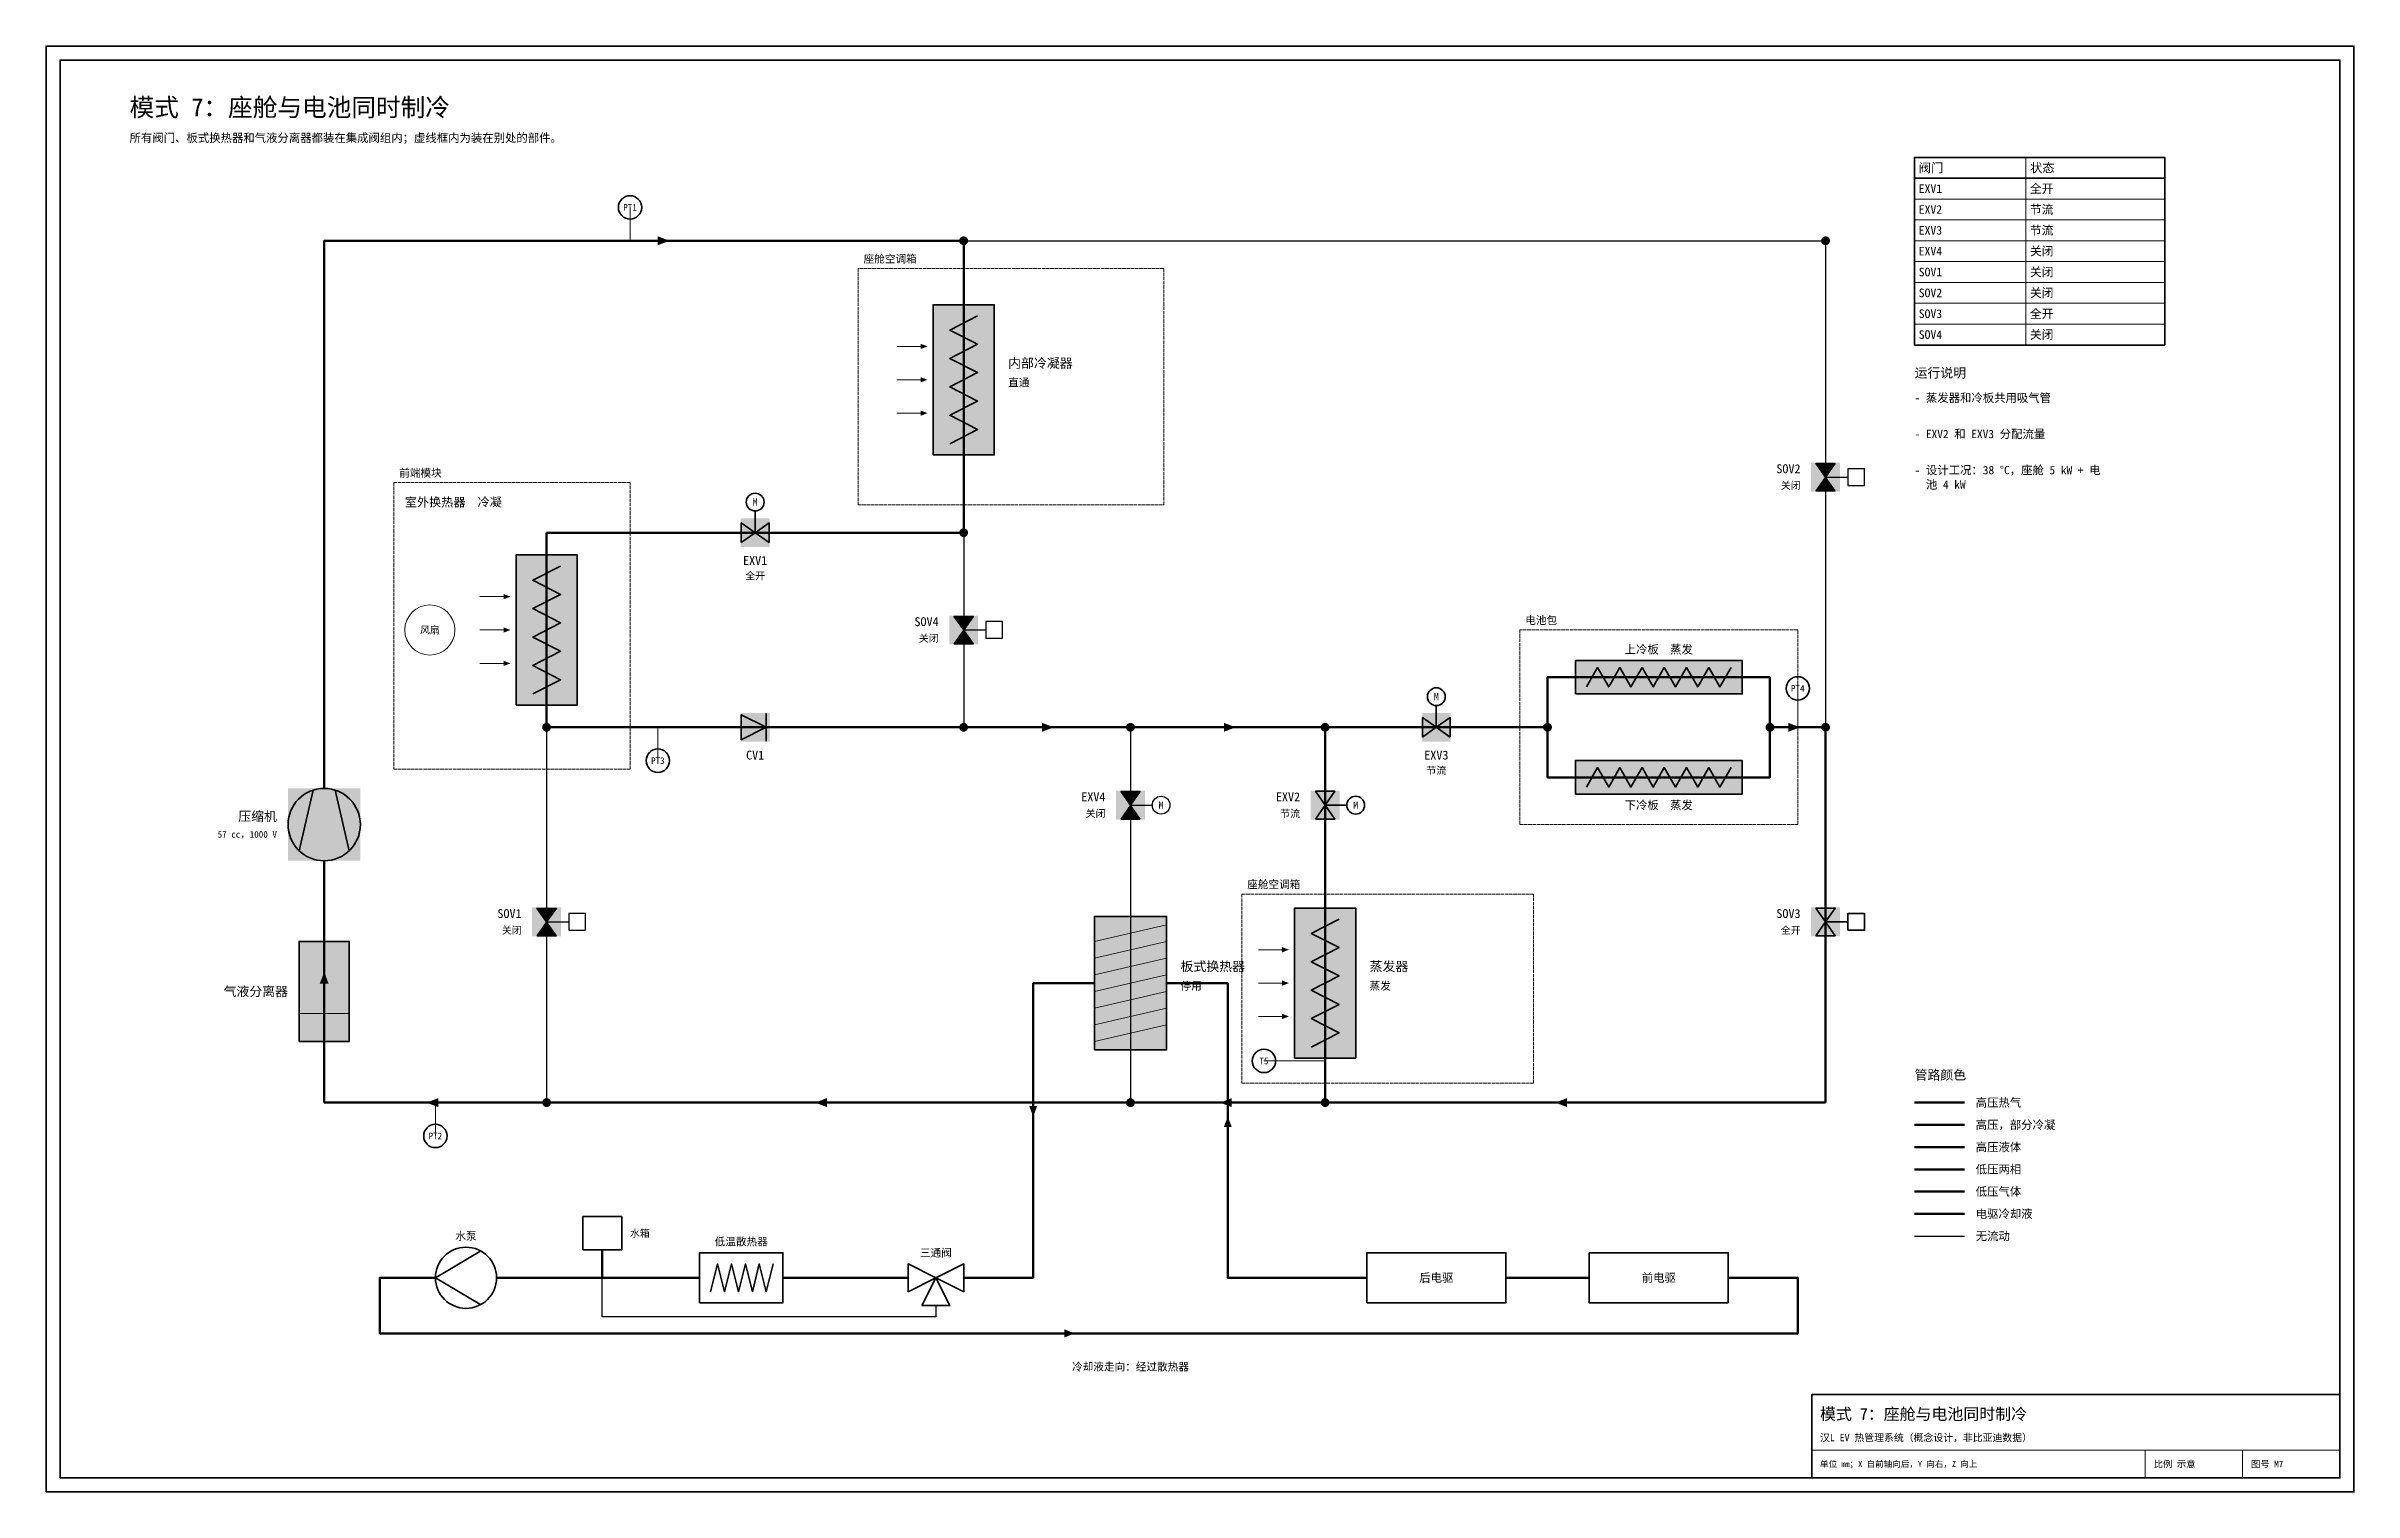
# Model space of a CAD drawing. Header units: millimetres. Extents: x 0 to 830, y 0 to 520.
import ezdxf
from ezdxf.enums import TextEntityAlignment as Align

# ---------------------------------------------------------------- set-up
doc = ezdxf.new("R2010")
doc.units = ezdxf.units.MM
doc.linetypes.add('DASHED', pattern=[1.524, 1.27, -0.254])
for name, color, linetype, lineweight, true_color in [('AIR', 7, 'Continuous', 18, 0x7878c8), ('BOUNDARY', 7, 'DASHED', 18, 0x828282), ('COOLANT', 7, 'Continuous', 50, 0x1e8c46), ('FRAME', 7, 'Continuous', 35, 0x3c3c3c), ('HP_2PH', 7, 'Continuous', 70, 0xc83caa), ('HP_GAS', 7, 'Continuous', 70, 0xcd2828), ('HP_LIQ', 7, 'Continuous', 70, 0xeb8214), ('LP_2PH', 7, 'Continuous', 70, 0x28a5c8), ('LP_GAS', 7, 'Continuous', 70, 0x2350be), ('OFF', 7, 'Continuous', 30, 0xafafaf), ('SYMBOL', 7, 'Continuous', 35, 0x141414), ('TEXT', 7, 'Continuous', 18, 0x141414), ('THIN', 7, 'Continuous', 13, 0x6e6e6e)]:
    doc.layers.add(name, color=color, linetype=linetype, lineweight=lineweight, true_color=true_color)
doc.styles.add('ZH', font='simsun.ttc')

msp = doc.modelspace()

# ---------------------------------------------------------------- texts
at = {"layer": 'AIR', "style": 'ZH'}
msp.add_text('风扇', height=2.6, dxfattribs=at).set_placement((138, 310), align=Align.MIDDLE_CENTER)
at = {"layer": 'BOUNDARY', "style": 'ZH'}
for s, p in [('座舱空调箱', (294, 443.5)), ('前端模块', (127, 366.5)), ('电池包', (532, 313.5)), ('座舱空调箱', (432, 218.5))]:
    msp.add_text(s, height=2.8, dxfattribs=at).set_placement(p, align=Align.MIDDLE_LEFT)
at = {"layer": 'COOLANT', "style": 'ZH'}
msp.add_text('冷却液走向：经过散热器', height=2.8, dxfattribs=at).set_placement((390, 45), align=Align.MIDDLE_CENTER)
at = {"layer": 'OFF', "style": 'ZH'}
for p in [(631, 362), (321, 307), (381, 244), (171, 202)]:
    msp.add_text('关闭', height=2.6, dxfattribs=at).set_placement(p, align=Align.MIDDLE_RIGHT)
msp.add_text('M', height=2.6, dxfattribs=at).set_placement((401, 247), align=Align.MIDDLE_CENTER)
at = {"layer": 'SYMBOL', "style": 'ZH'}
for p in [(255, 356), (500, 286), (471, 247)]:
    msp.add_text('M', height=2.6, dxfattribs=at).set_placement(p, align=Align.MIDDLE_CENTER)
at = {"layer": 'TEXT', "style": 'ZH'}
for s, height, p in [('模式 7：座舱与电池同时制冷', 6.5, (30, 498)), ('所有阀门、板式换热器和气液分离器都装在集成阀组内；虚线框内为装在别处的部件。', 3, (30, 487)), ('阀门', 3.255, (673.5, 476.25)), ('状态', 3.255, (713.5, 476.25)), ('EXV1', 3.1, (673.5, 468.75)), ('全开', 3.1, (713.5, 468.75)), ('EXV2', 3.1, (673.5, 461.25)), ('节流', 3.1, (713.5, 461.25)), ('EXV3', 3.1, (673.5, 453.75)), ('关闭', 3.1, (713.5, 446.25)), ('节流', 3.1, (713.5, 453.75)), ('SOV1', 3.1, (673.5, 438.75)), ('EXV4', 3.1, (673.5, 446.25)), ('关闭', 3.1, (713.5, 438.75)), ('SOV2', 3.1, (673.5, 431.25)), ('关闭', 3.1, (713.5, 431.25)), ('SOV3', 3.1, (673.5, 423.75)), ('全开', 3.1, (713.5, 423.75)), ('SOV4', 3.1, (673.5, 416.25)), ('关闭', 3.1, (713.5, 416.25)), ('内部冷凝器', 3.4, (346, 406)), ('直通', 2.8, (346, 399)), ('运行说明', 3.4, (672, 402.5)), ('- 蒸发器和冷板共用吸气管', 3, (672, 393.5)), ('- EXV2 和 EXV3 分配流量', 3, (672, 380.5)), ('- 设计工况：38 °C，座舱 5 kW + 电', 3, (672, 367.5)), ('室外换热器  冷凝', 3.2, (129, 356)), ('  池 4 kW', 3, (672, 362.3)), ('板式换热器', 3.4, (408, 189)), ('蒸发器', 3.4, (476, 189)), ('停用', 2.8, (408, 182)), ('蒸发', 2.8, (476, 182)), ('管路颜色', 3.4, (672, 150)), ('高压热气', 3, (694, 140)), ('高压，部分冷凝', 3, (694, 132)), ('高压液体', 3, (694, 124)), ('低压两相', 3, (694, 116)), ('低压气体', 3, (694, 108)), ('电驱冷却液', 3, (694, 100)), ('水箱', 2.6, (210, 93)), ('无流动', 3, (694, 92)), ('模式 7：座舱与电池同时制冷', 4.2, (638, 28)), ('汉L EV 热管理系统（概念设计，非比亚迪数据）', 2.6, (638, 19.5)), ('单位 mm；X 自前轴向后，Y 向右，Z 向上', 2.2, (638, 10)), ('比例 示意', 2.4, (758, 10)), ('图号 M7', 2.4, (793, 10))]:
    msp.add_text(s, height=height, dxfattribs=at).set_placement(p, align=Align.MIDDLE_LEFT)
for s, height, p in [('PT1', 2.4, (210, 462)), ('EXV1', 3.2, (255, 335)), ('全开', 2.6, (255, 329.5)), ('上冷板  蒸发', 3, (580, 303)), ('PT4', 2.4, (630, 289)), ('CV1', 3.2, (255, 265)), ('EXV3', 3.2, (500, 265)), ('PT3', 2.4, (220, 263)), ('节流', 2.6, (500, 259.5)), ('下冷板  蒸发', 3, (580, 247)), ('T5', 2.4, (438, 155)), ('PT2', 2.4, (140, 128)), ('水泵', 2.8, (151, 92)), ('低温散热器', 2.8, (250, 90)), ('三通阀', 2.8, (320, 86)), ('后电驱', 3, (500, 77)), ('前电驱', 3, (580, 77))]:
    msp.add_text(s, height=height, dxfattribs=at).set_placement(p, align=Align.MIDDLE_CENTER)
for s, height, p in [('SOV2', 3.2, (631, 368)), ('SOV4', 3.2, (321, 313)), ('EXV4', 3.2, (381, 250)), ('EXV2', 3.2, (451, 250)), ('压缩机', 3.4, (83, 243)), ('节流', 2.6, (451, 244)), ('57 cc，1000 V', 2.4, (83, 236.5)), ('SOV1', 3.2, (171, 208)), ('SOV3', 3.2, (631, 208)), ('全开', 2.6, (631, 202)), ('气液分离器', 3.4, (87, 180))]:
    msp.add_text(s, height=height, dxfattribs=at).set_placement(p, align=Align.MIDDLE_RIGHT)

# ---------------------------------------------------------------- hatches: boundary and pattern name
at = {"true_color": 0xffffff}
for points in [[(319, 373), (341, 373), (341, 427), (319, 427)], [(634.8, 359.8), (645.2, 359.8), (645.2, 370.2), (634.8, 370.2)], [(249.8, 339.8), (260.2, 339.8), (260.2, 350.2), (249.8, 350.2)], [(169, 283), (191, 283), (191, 337), (169, 337)], [(324.8, 304.8), (335.2, 304.8), (335.2, 315.2), (324.8, 315.2)], [(550, 287), (610, 287), (610, 299), (550, 299)], [(249.8, 269.8), (260.2, 269.8), (260.2, 280.2), (249.8, 280.2)], [(494.8, 269.8), (505.2, 269.8), (505.2, 280.2), (494.8, 280.2)], [(550, 251), (610, 251), (610, 263), (550, 263)], [(87, 227), (113, 227), (113, 253), (87, 253)], [(384.8, 241.8), (395.2, 241.8), (395.2, 252.2), (384.8, 252.2)], [(454.8, 241.8), (465.2, 241.8), (465.2, 252.2), (454.8, 252.2)], [(174.8, 199.8), (185.2, 199.8), (185.2, 210.2), (174.8, 210.2)], [(449, 156), (471, 156), (471, 210), (449, 210)], [(634.8, 199.8), (645.2, 199.8), (645.2, 210.2), (634.8, 210.2)], [(377, 159), (403, 159), (403, 207), (377, 207)], [(91, 162), (109, 162), (109, 198), (91, 198)]]:
    msp.add_hatch(color=7, dxfattribs=at).paths.add_polyline_path(points)
at = {"layer": 'AIR'}
for points in [[(317, 412), (314.5, 412.95), (314.5, 411.05)], [(317, 400), (314.5, 400.95), (314.5, 399.05)], [(317, 388), (314.5, 388.95), (314.5, 387.05)], [(167, 322), (164.5, 322.95), (164.5, 321.05)], [(167, 310), (164.5, 310.95), (164.5, 309.05)], [(167, 298), (164.5, 298.95), (164.5, 297.05)], [(447, 195), (444.5, 195.95), (444.5, 194.05)], [(447, 183), (444.5, 183.95), (444.5, 182.05)], [(447, 171), (444.5, 171.95), (444.5, 170.05)]]:
    msp.add_hatch(color=7, dxfattribs=at).paths.add_polyline_path(points)
at = {"layer": 'COOLANT'}
for points in [[(355, 135), (356.44, 138.8), (353.56, 138.8)], [(425, 135), (423.56, 131.2), (426.44, 131.2)], [(370, 57), (366.2, 58.44), (366.2, 55.56)]]:
    msp.add_hatch(color=7, dxfattribs=at).paths.add_polyline_path(points)
at = {"layer": 'HP_GAS'}
msp.add_hatch(color=7, dxfattribs=at).paths.add_polyline_path([(224.2, 450), (220, 451.6), (220, 448.4)])
at = {"layer": 'HP_LIQ'}
for points in [[(362.4, 275), (358.2, 276.6), (358.2, 273.4)], [(427.8, 275), (423.6, 276.6), (423.6, 273.4)]]:
    msp.add_hatch(color=7, dxfattribs=at).paths.add_polyline_path(points)
at = {"layer": 'LP_GAS'}
for points in [[(630.8, 275), (626.6, 276.6), (626.6, 273.4)], [(100, 186.98), (98.4, 182.78), (101.6, 182.78)], [(136.8, 140), (141, 138.4), (141, 141.6)], [(276.6, 140), (280.8, 138.4), (280.8, 141.6)], [(422.2, 140), (426.4, 138.4), (426.4, 141.6)], [(542.8, 140), (547, 138.4), (547, 141.6)]]:
    msp.add_hatch(color=7, dxfattribs=at).paths.add_polyline_path(points)
at = {"layer": 'OFF'}
for points in [[(636.5, 370), (643.5, 370), (640, 365)], [(636.5, 360), (643.5, 360), (640, 365)], [(326.5, 315), (333.5, 315), (330, 310)], [(326.5, 305), (333.5, 305), (330, 310)], [(386.5, 252), (393.5, 252), (390, 247)], [(386.5, 242), (393.5, 242), (390, 247)], [(176.5, 210), (183.5, 210), (180, 205)], [(176.5, 200), (183.5, 200), (180, 205)]]:
    msp.add_hatch(color=7, dxfattribs=at).paths.add_polyline_path(points)
at = {"layer": 'SYMBOL'}
for points in [[(331.6, 450), (331.48, 450.61), (331.13, 451.13), (330.61, 451.48), (330, 451.6), (329.39, 451.48), (328.87, 451.13), (328.52, 450.61), (328.4, 450), (328.52, 449.39), (328.87, 448.87), (329.39, 448.52), (330, 448.4), (330.61, 448.52), (331.13, 448.87), (331.48, 449.39)], [(641.6, 450), (641.48, 450.61), (641.13, 451.13), (640.61, 451.48), (640, 451.6), (639.39, 451.48), (638.87, 451.13), (638.52, 450.61), (638.4, 450), (638.52, 449.39), (638.87, 448.87), (639.39, 448.52), (640, 448.4), (640.61, 448.52), (641.13, 448.87), (641.48, 449.39)], [(331.6, 345), (331.48, 345.61), (331.13, 346.13), (330.61, 346.48), (330, 346.6), (329.39, 346.48), (328.87, 346.13), (328.52, 345.61), (328.4, 345), (328.52, 344.39), (328.87, 343.87), (329.39, 343.52), (330, 343.4), (330.61, 343.52), (331.13, 343.87), (331.48, 344.39)], [(181.6, 275), (181.48, 275.61), (181.13, 276.13), (180.61, 276.48), (180, 276.6), (179.39, 276.48), (178.87, 276.13), (178.52, 275.61), (178.4, 275), (178.52, 274.39), (178.87, 273.87), (179.39, 273.52), (180, 273.4), (180.61, 273.52), (181.13, 273.87), (181.48, 274.39)], [(331.6, 275), (331.48, 275.61), (331.13, 276.13), (330.61, 276.48), (330, 276.6), (329.39, 276.48), (328.87, 276.13), (328.52, 275.61), (328.4, 275), (328.52, 274.39), (328.87, 273.87), (329.39, 273.52), (330, 273.4), (330.61, 273.52), (331.13, 273.87), (331.48, 274.39)], [(391.6, 275), (391.48, 275.61), (391.13, 276.13), (390.61, 276.48), (390, 276.6), (389.39, 276.48), (388.87, 276.13), (388.52, 275.61), (388.4, 275), (388.52, 274.39), (388.87, 273.87), (389.39, 273.52), (390, 273.4), (390.61, 273.52), (391.13, 273.87), (391.48, 274.39)], [(461.6, 275), (461.48, 275.61), (461.13, 276.13), (460.61, 276.48), (460, 276.6), (459.39, 276.48), (458.87, 276.13), (458.52, 275.61), (458.4, 275), (458.52, 274.39), (458.87, 273.87), (459.39, 273.52), (460, 273.4), (460.61, 273.52), (461.13, 273.87), (461.48, 274.39)], [(541.6, 275), (541.48, 275.61), (541.13, 276.13), (540.61, 276.48), (540, 276.6), (539.39, 276.48), (538.87, 276.13), (538.52, 275.61), (538.4, 275), (538.52, 274.39), (538.87, 273.87), (539.39, 273.52), (540, 273.4), (540.61, 273.52), (541.13, 273.87), (541.48, 274.39)], [(621.6, 275), (621.48, 275.61), (621.13, 276.13), (620.61, 276.48), (620, 276.6), (619.39, 276.48), (618.87, 276.13), (618.52, 275.61), (618.4, 275), (618.52, 274.39), (618.87, 273.87), (619.39, 273.52), (620, 273.4), (620.61, 273.52), (621.13, 273.87), (621.48, 274.39)], [(641.6, 275), (641.48, 275.61), (641.13, 276.13), (640.61, 276.48), (640, 276.6), (639.39, 276.48), (638.87, 276.13), (638.52, 275.61), (638.4, 275), (638.52, 274.39), (638.87, 273.87), (639.39, 273.52), (640, 273.4), (640.61, 273.52), (641.13, 273.87), (641.48, 274.39)], [(181.6, 140), (181.48, 140.61), (181.13, 141.13), (180.61, 141.48), (180, 141.6), (179.39, 141.48), (178.87, 141.13), (178.52, 140.61), (178.4, 140), (178.52, 139.39), (178.87, 138.87), (179.39, 138.52), (180, 138.4), (180.61, 138.52), (181.13, 138.87), (181.48, 139.39)], [(391.6, 140), (391.48, 140.61), (391.13, 141.13), (390.61, 141.48), (390, 141.6), (389.39, 141.48), (388.87, 141.13), (388.52, 140.61), (388.4, 140), (388.52, 139.39), (388.87, 138.87), (389.39, 138.52), (390, 138.4), (390.61, 138.52), (391.13, 138.87), (391.48, 139.39)], [(461.6, 140), (461.48, 140.61), (461.13, 141.13), (460.61, 141.48), (460, 141.6), (459.39, 141.48), (458.87, 141.13), (458.52, 140.61), (458.4, 140), (458.52, 139.39), (458.87, 138.87), (459.39, 138.52), (460, 138.4), (460.61, 138.52), (461.13, 138.87), (461.48, 139.39)]]:
    msp.add_hatch(color=7, dxfattribs=at).paths.add_polyline_path(points)

# ---------------------------------------------------------------- linework, layer by layer
at = {"layer": 'AIR'}
for points in [[(306, 412), (316, 412)], [(306, 400), (316, 400)], [(306, 388), (316, 388)], [(156, 322), (166, 322)], [(156, 310), (166, 310)], [(156, 298), (166, 298)], [(436, 195), (446, 195)], [(436, 183), (446, 183)], [(436, 171), (446, 171)]]:
    msp.add_lwpolyline(points, dxfattribs=at)
msp.add_circle((138, 310), 9, dxfattribs=at)
at = {"layer": 'BOUNDARY'}
for points in [[(292, 355), (402, 355), (402, 440), (292, 440)], [(125, 260), (210, 260), (210, 363), (125, 363)], [(530, 240), (630, 240), (630, 310), (530, 310)], [(430, 147), (535, 147), (535, 215), (430, 215)]]:
    msp.add_lwpolyline(points, close=True, dxfattribs=at)
at = {"layer": 'COOLANT'}
for points in [[(377, 183), (355, 183), (355, 77), (330, 77)], [(475, 77), (425, 77), (425, 183), (403, 183)], [(672, 100), (690, 100)], [(200, 77), (200, 87)], [(140, 77), (120, 77), (120, 57), (630, 57), (630, 77), (605, 77)], [(200, 77), (162, 77)], [(235, 77), (200, 77)], [(310, 77), (265, 77)], [(555, 77), (525, 77)]]:
    msp.add_lwpolyline(points, dxfattribs=at)
at = {"layer": 'FRAME'}
for points in [[(0, 0), (830, 0), (830, 520), (0, 520)], [(5, 5), (825, 5), (825, 515), (5, 515)], [(672, 412.5), (762, 412.5), (762, 480), (672, 480)], [(635, 5), (825, 5), (825, 35), (635, 35)]]:
    msp.add_lwpolyline(points, close=True, dxfattribs=at)
msp.add_lwpolyline([(672, 472.5), (762, 472.5)], dxfattribs=at)
at = {"layer": 'HP_2PH'}
msp.add_lwpolyline([(672, 132), (690, 132)], dxfattribs=at)
at = {"layer": 'HP_GAS'}
for points in [[(100, 253), (100, 450), (330, 450)], [(330, 450), (330, 345)], [(330, 345), (180, 345)], [(180, 345), (180, 275)], [(672, 140), (690, 140)]]:
    msp.add_lwpolyline(points, dxfattribs=at)
at = {"layer": 'HP_LIQ'}
for points in [[(180, 275), (330, 275)], [(330, 275), (390, 275)], [(390, 275), (460, 275)], [(672, 124), (690, 124)]]:
    msp.add_lwpolyline(points, dxfattribs=at)
at = {"layer": 'LP_2PH'}
for points in [[(460, 275), (460, 220)], [(460, 275), (540, 275)], [(672, 116), (690, 116)]]:
    msp.add_lwpolyline(points, dxfattribs=at)
at = {"layer": 'LP_GAS'}
for points in [[(540, 275), (540, 293), (620, 293), (620, 275)], [(540, 275), (540, 257), (620, 257), (620, 275)], [(620, 275), (640, 275)], [(640, 275), (640, 140)], [(100, 140), (100, 227)], [(460, 220), (460, 140)], [(180, 140), (100, 140)], [(390, 140), (180, 140)], [(460, 140), (390, 140)], [(640, 140), (460, 140)], [(672, 108), (690, 108)]]:
    msp.add_lwpolyline(points, dxfattribs=at)
at = {"layer": 'OFF'}
for points in [[(330, 450), (640, 450)], [(640, 450), (640, 275)], [(640, 365), (648, 365)], [(330, 345), (330, 275)], [(330, 310), (338, 310)], [(180, 275), (180, 140)], [(390, 275), (390, 220)], [(390, 247), (398, 247)], [(390, 220), (390, 140)], [(180, 205), (188, 205)], [(672, 92), (690, 92)], [(320, 67), (320, 63), (200, 63), (200, 77)]]:
    msp.add_lwpolyline(points, dxfattribs=at)
for points in [[(636.5, 370), (643.5, 370), (640, 365)], [(648, 362), (654, 362), (654, 368), (648, 368)], [(636.5, 360), (643.5, 360), (640, 365)], [(326.5, 315), (333.5, 315), (330, 310)], [(326.5, 305), (333.5, 305), (330, 310)], [(338, 307), (344, 307), (344, 313), (338, 313)], [(386.5, 252), (393.5, 252), (390, 247)], [(386.5, 242), (393.5, 242), (390, 247)], [(176.5, 210), (183.5, 210), (180, 205)], [(188, 202), (194, 202), (194, 208), (188, 208)], [(176.5, 200), (183.5, 200), (180, 205)]]:
    msp.add_lwpolyline(points, close=True, dxfattribs=at)
msp.add_circle((401, 247), 3.2, dxfattribs=at)
at = {"layer": 'SYMBOL'}
for points in [[(319, 373), (341, 373), (341, 427), (319, 427)], [(250, 341.5), (250, 348.5), (255, 345)], [(250, 341.5), (250, 348.5), (255, 345)], [(260, 341.5), (260, 348.5), (255, 345)], [(260, 341.5), (260, 348.5), (255, 345)], [(169, 283), (191, 283), (191, 337), (169, 337)], [(550, 287), (610, 287), (610, 299), (550, 299)], [(250, 270.5), (250, 279.5), (259, 275)], [(495, 271.5), (495, 278.5), (500, 275)], [(495, 271.5), (495, 278.5), (500, 275)], [(505, 271.5), (505, 278.5), (500, 275)], [(505, 271.5), (505, 278.5), (500, 275)], [(550, 251), (610, 251), (610, 263), (550, 263)], [(456.5, 252), (463.5, 252), (460, 247)], [(456.5, 252), (463.5, 252), (460, 247)], [(456.5, 242), (463.5, 242), (460, 247)], [(456.5, 242), (463.5, 242), (460, 247)], [(449, 156), (471, 156), (471, 210), (449, 210)], [(636.5, 210), (643.5, 210), (640, 205)], [(636.5, 210), (643.5, 210), (640, 205)], [(648, 202), (654, 202), (654, 208), (648, 208)], [(377, 159), (403, 159), (403, 207), (377, 207)], [(636.5, 200), (643.5, 200), (640, 205)], [(636.5, 200), (643.5, 200), (640, 205)], [(91, 162), (109, 162), (109, 198), (91, 198)], [(193, 87), (207, 87), (207, 99), (193, 99)], [(235, 68), (265, 68), (265, 86), (235, 86)], [(475, 68), (525, 68), (525, 86), (475, 86)], [(555, 68), (605, 68), (605, 86), (555, 86)], [(310, 72), (310, 82), (320, 77)], [(315, 67), (325, 67), (320, 77)], [(330, 72), (330, 82), (320, 77)]]:
    msp.add_lwpolyline(points, close=True, dxfattribs=at)
for points in [[(325, 377), (335, 382.11), (325, 387.22), (335, 392.33), (325, 397.44), (335, 402.56), (325, 407.67), (335, 412.78), (325, 417.89), (335, 423)], [(255, 345), (255, 353)], [(175, 287), (185, 292.11), (175, 297.22), (185, 302.33), (175, 307.44), (185, 312.56), (175, 317.67), (185, 322.78), (175, 327.89), (185, 333)], [(554, 289.5), (558, 296.5), (562, 289.5), (566, 296.5), (570, 289.5), (574, 296.5), (578, 289.5), (582, 296.5), (586, 289.5), (590, 296.5), (594, 289.5), (598, 296.5), (602, 289.5), (606, 296.5)], [(500, 275), (500, 283)], [(259, 270), (259, 280)], [(554, 253.5), (558, 260.5), (562, 253.5), (566, 260.5), (570, 253.5), (574, 260.5), (578, 253.5), (582, 260.5), (586, 253.5), (590, 260.5), (594, 253.5), (598, 260.5), (602, 253.5), (606, 260.5)], [(91, 230.6), (96, 252.4)], [(109, 230.6), (104, 252.4)], [(460, 247), (468, 247)], [(455, 160), (465, 165.11), (455, 170.22), (465, 175.33), (455, 180.44), (465, 185.56), (455, 190.67), (465, 195.78), (455, 200.89), (465, 206)], [(640, 205), (648, 205)], [(156, 86.5), (140, 77), (156, 67.5)], [(239, 72), (241.5, 82), (244, 72), (246.5, 82), (249, 72), (251.5, 82), (254, 72), (256.5, 82), (259, 72), (261.5, 82)]]:
    msp.add_lwpolyline(points, dxfattribs=at)
for centre, radius in [((210, 462), 4.2), ((255, 356), 3.2), ((630, 289), 4.2), ((500, 286), 3.2), ((220, 263), 4.2), ((100, 240), 13), ((471, 247), 3.2), ((438, 155), 4.2), ((140, 128), 4.2), ((151, 77), 11)]:
    msp.add_circle(centre, radius, dxfattribs=at)
at = {"layer": 'THIN'}
for points in [[(712, 480), (712, 412.5)], [(672, 472.5), (762, 472.5)], [(672, 465), (762, 465)], [(210, 450), (210, 462)], [(672, 457.5), (762, 457.5)], [(672, 450), (762, 450)], [(672, 442.5), (762, 442.5)], [(672, 435), (762, 435)], [(672, 427.5), (762, 427.5)], [(672, 420), (762, 420)], [(672, 412.5), (762, 412.5)], [(630, 275), (630, 289)], [(220, 275), (220, 263)], [(377, 198), (403, 204)], [(377, 192), (403, 198)], [(377, 186), (403, 192)], [(377, 180), (403, 186)], [(377, 174), (403, 180)], [(91, 172), (109, 172)], [(377, 168), (403, 174)], [(377, 162), (403, 168)], [(460, 155), (438, 155)], [(140, 140), (140, 128)], [(635, 15), (825, 15)], [(755, 5), (755, 15)], [(790, 5), (790, 15)]]:
    msp.add_lwpolyline(points, dxfattribs=at)

msp.set_redraw_order([(e.dxf.handle, doc.entitydb.next_handle()) for e in msp.query("TEXT MTEXT ATTDEF DIMENSION ARC_DIMENSION")])  # texts and dimensions are drawn at this point

doc.saveas('drawing.dxf')
